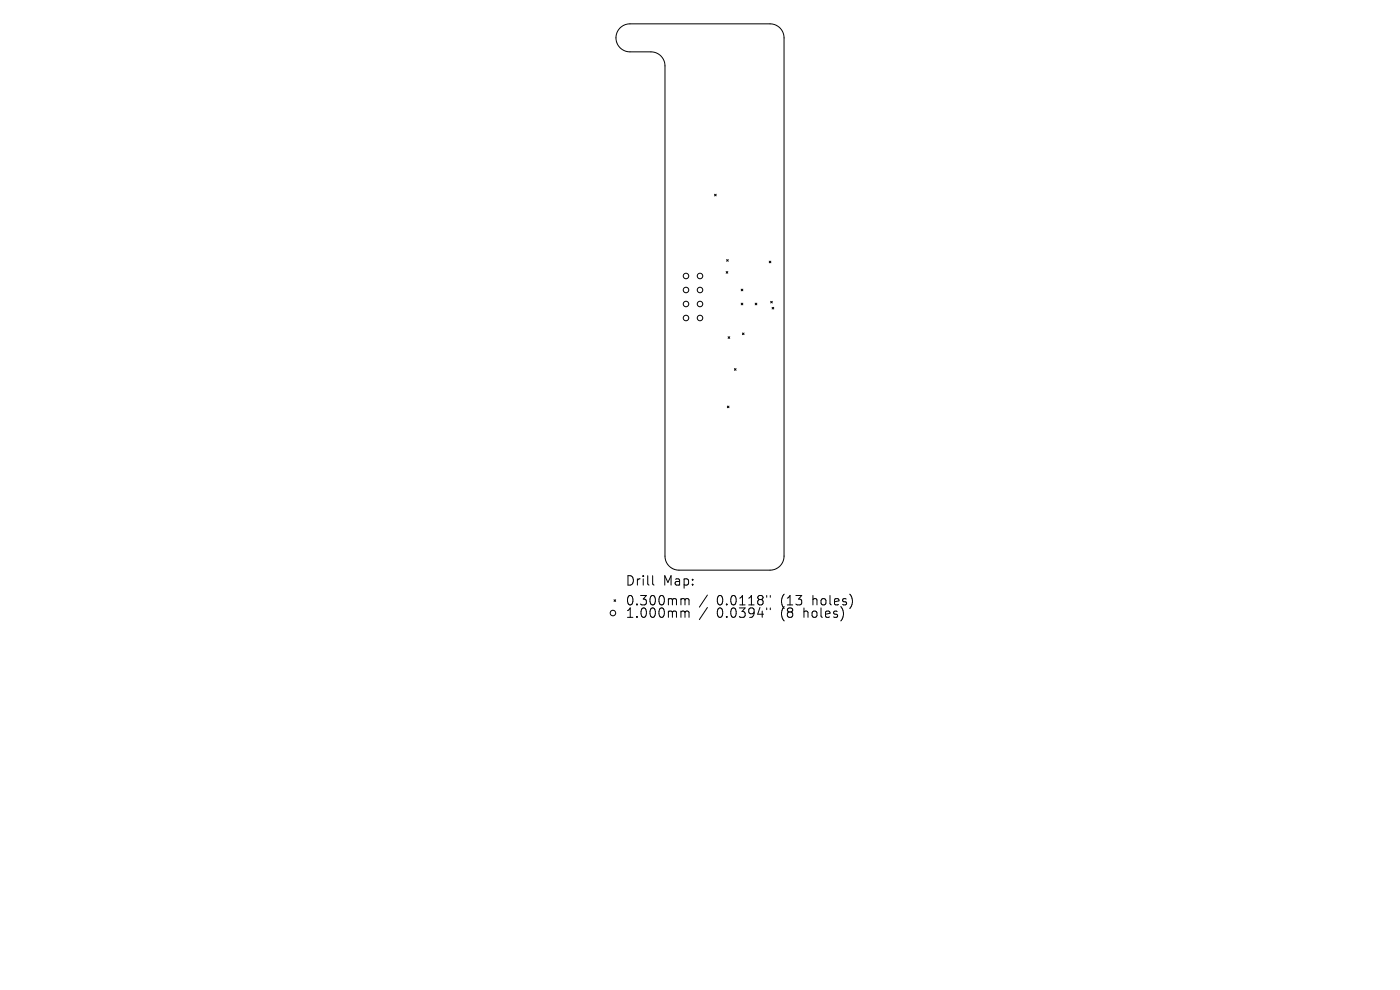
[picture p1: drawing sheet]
<svg xmlns="http://www.w3.org/2000/svg" width="297mm" height="210mm" viewBox="0 0 297 210" stroke-linecap="round" stroke-linejoin="round" font-family="sans-serif">
<defs><g id="words">
<g font-size="2.8">
<text x="132.6" y="124.5">Drill</text>
<text x="140.6" y="124.5">Map:</text>
<text x="132.6" y="128.7">0.300mm</text>
<text x="132.6" y="131.3">1.000mm</text>
<text x="152.1" y="128.7">0.0118&quot;</text>
<text x="152.1" y="131.3">0.0394&quot;</text>
<text x="165.8" y="128.7">(13</text>
<text x="165.8" y="131.3">(8</text>
<text x="170.7" y="131.3">holes)</text>
<text x="172.7" y="128.7">holes)</text>
</g>
</g></defs>
<g fill="none" stroke="#000" stroke-width=".21">
<path d="M131.5 5.9a2.97 2.97 0 0 1 2.1-.8h29.8a2.97 2.97 0 0 1 2.9 2.9v110a2.97 2.97 0 0 1-2.9 2.9h-19.4a2.97 2.97 0 0 1-2.9-2.9v-104a2.97 2.97 0 0 0-3-3h-4.5a2.97 2.97 0 0 1-2.7-1.8 2.97 2.97 0 0 1 .6-3.3zM151.6 41.2l.3 .4M151.9 41.2l-.3 .4M154 57.6l.4 .4M154.1 55.1l.4 .3M154.4 57.6l-.4 .4M154.5 55.1l-.4 .3M163.2 55.4l.3 .3M163.5 55.4l-.3 .3M154.5 71.4l.3 .4M154.8 71.4l-.3 .4M155.8 78.2l.4 .3"/>
<path d="M156.2 78.2l-.4 .3M157.2 61.3l.4 .4M157.2 64.3l.4 .4M157.5 70.6l.3 .4M157.6 61.3l-.4 .4M157.6 64.3l-.4 .4M157.8 70.6l-.3 .4M160.2 64.3l.4 .4M160.6 64.3l-.4 .4M163.5 63.9l.3 .4M163.8 65.2l.3 .3M163.8 63.9l-.3 .4"/>
<path d="M164.1 65.2l-.3 .3M154.3 86.1l.4 .4M154.7 86.1l-.4 .4M130.3 127.2l.3 .4M130.6 127.2l-.3 .4M138.5 122.1v1.7l.2 .3M144.7 127h.3l.3 .3M144.7 129.6h.3l.3 .3M145.3 127.3l.3-.3 .5 .1 .1 1.2M145.3 127.3v1M145.3 129.9v1.1M145.3 129.9l.3-.3 .5 .1 .1 1.3"/>
<path d="M150.1 126.2l-1.7 2.6M150.1 128.9l-1.7 2.5M162.7 126.3v.4M162.7 129v.3M163.4 126.3v.4M163.4 129v.3"/>
<circle cx="145.5" cy="58.5" r=".58"/>
<circle cx="148.5" cy="58.5" r=".58"/>
<circle cx="145.5" cy="61.5" r=".58"/>
<circle cx="145.5" cy="64.5" r=".58"/>
<circle cx="145.5" cy="67.5" r=".58"/>
<circle cx="148.5" cy="61.5" r=".58"/>
<circle cx="148.5" cy="64.5" r=".58"/>
<circle cx="148.5" cy="67.5" r=".58"/>
<circle cx="130" cy="130" r=".58"/>
</g>
<use href="#words"/>
</svg>
